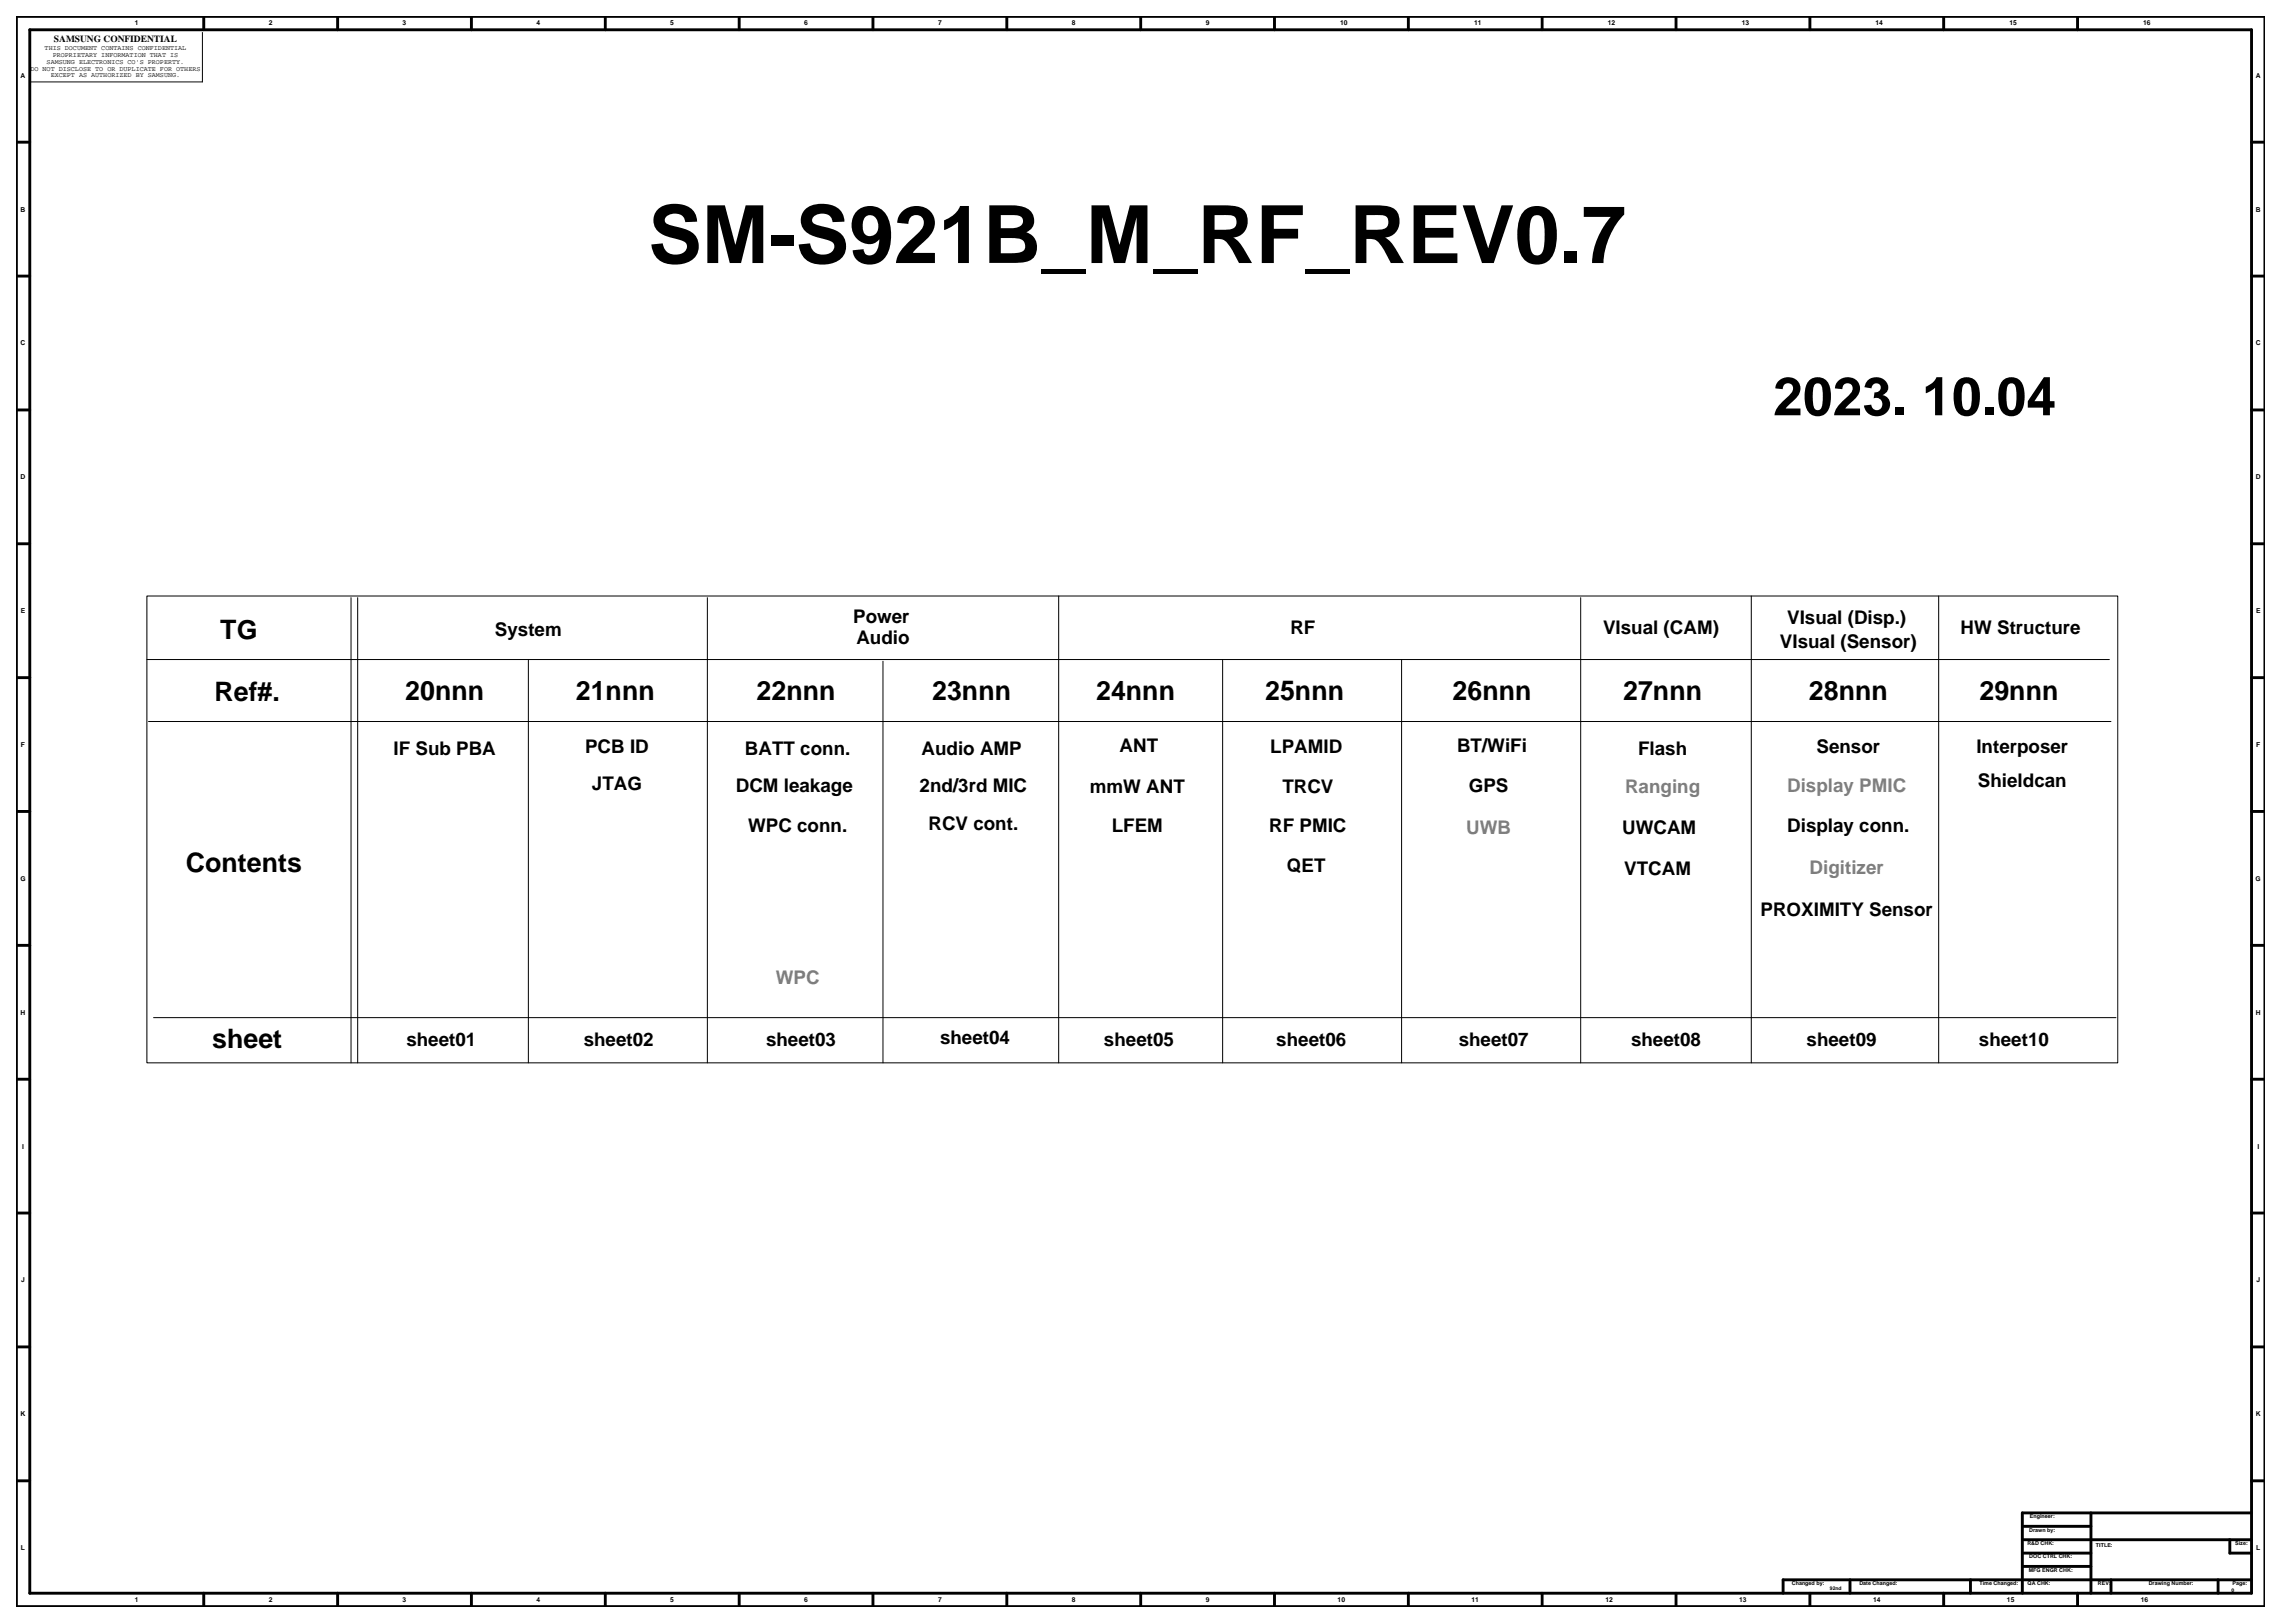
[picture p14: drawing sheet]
<svg xmlns="http://www.w3.org/2000/svg" width="420mm" height="297mm" viewBox="0 0 420 297" stroke-linecap="round" stroke-linejoin="round" font-family="sans-serif">
<defs><g id="words">
<text font-size="14.7" x="118.6" y="48.1">SM-S921B_M_RF_REV0.7</text>
<text font-size="9.8" x="324.5" y="76">2023. 10.04</text>
<g font-size="4.9">
<text x="40.3" y="117">TG</text>
<text x="39.2" y="128.3">Ref#.</text>
<text x="74.2" y="128">20nnn</text>
<text x="105.4" y="128">21nnn</text>
<text x="138.5" y="128">22nnn</text>
<text x="170.6" y="128">23nnn</text>
<text x="200.6" y="128">24nnn</text>
<text x="231.5" y="128">25nnn</text>
<text x="265.8" y="128">26nnn</text>
<text x="297.1" y="128">27nnn</text>
<text x="331" y="128">28nnn</text>
<text x="362.3" y="128">29nnn</text>
<text x="34" y="159.6">Contents</text>
<text x="38.8" y="191.7">sheet</text>
</g>
<g font-size="3.4">
<text x="156.1" y="114">Power</text>
<text x="90.6" y="116.4">System</text>
<text x="156.7" y="117.9">Audio</text>
<text x="236.2" y="116.1">RF</text>
<text x="293.4" y="116.1">VIsual (CAM)</text>
<text x="325.7" y="118.6">VIsual (Sensor)</text>
<text x="327.1" y="114.3">VIsual (Disp.)</text>
<text x="358.8" y="116.1">HW Structure</text>
<text x="107.1" y="137.8">PCB ID</text>
<text x="204.9" y="137.5">ANT</text>
<text x="232.5" y="137.8">LPAMID</text>
<text x="266.6" y="137.5">BT/WiFi</text>
<text x="332.4" y="137.8">Sensor</text>
<text x="361.7" y="137.8">Interposer</text>
<text x="72" y="138.1">IF Sub PBA</text>
<text x="136.3" y="138.1">BATT conn.</text>
<text x="168.6" y="138.1">Audio AMP</text>
<text x="299.8" y="138.1">Flash</text>
<text x="362" y="144">Shieldcan</text>
<text x="108.3" y="144.6">JTAG</text>
<text x="134.7" y="144.9">DCM leakage</text>
<text x="168.3" y="144.9">2nd/3rd MIC</text>
<text x="199.4" y="145.2">mmW ANT</text>
<text x="234.7" y="145.2">TRCV</text>
<text x="268.8" y="144.9">GPS</text>
<text x="136.9" y="152.2">WPC conn.</text>
<text x="169.9" y="151.9">RCV cont.</text>
<text x="203.5" y="152.2">LFEM</text>
<text x="232.3" y="152.2">RF PMIC</text>
<text x="296.9" y="152.5">UWCAM</text>
<text x="327.1" y="152.2">Display conn.</text>
<text x="235.5" y="159.6">QET</text>
<text x="297.2" y="160.2">VTCAM</text>
<text x="322.2" y="167.5">PROXIMITY Sensor</text>
<text x="74.4" y="191.4">sheet01</text>
<text x="106.8" y="191.4">sheet02</text>
<text x="140.2" y="191.4">sheet03</text>
<text x="172" y="191.1">sheet04</text>
<text x="202" y="191.4">sheet05</text>
<text x="233.6" y="191.4">sheet06</text>
<text x="266.9" y="191.4">sheet07</text>
<text x="298.5" y="191.4">sheet08</text>
<text x="330.6" y="191.4">sheet09</text>
<text x="362.2" y="191.4">sheet10</text>
</g>
<g font-size="3.4" fill="#7e7e7e">
<text x="297.4" y="145.2">Ranging</text>
<text x="327.1" y="144.9">Display PMIC</text>
<text x="268.3" y="152.5">UWB</text>
<text x="331.2" y="159.9">Digitizer</text>
<text x="142" y="180.1">WPC</text>
</g>
<text font-size="1.7" x="9.9" y="7.7">SAMSUNG CONFIDENTIAL</text>
<g font-size="1.2">
<text x="24.7" y="4.7">1</text>
<text x="49.2" y="4.7">2</text>
<text x="73.7" y="4.7">3</text>
<text x="98.2" y="4.7">4</text>
<text x="122.7" y="4.7">5</text>
<text x="147.2" y="4.7">6</text>
<text x="171.7" y="4.7">7</text>
<text x="196.2" y="4.7">8</text>
<text x="220.7" y="4.7">9</text>
<text x="245.3" y="4.7">10</text>
<text x="269.8" y="4.7">11</text>
<text x="294.3" y="4.7">12</text>
<text x="318.7" y="4.7">13</text>
<text x="343.2" y="4.7">14</text>
<text x="367.7" y="4.7">15</text>
<text x="392.2" y="4.7">16</text>
<text x="8.2" y="9.2">THIS DOCUMENT CONTAINS CONFIDENTIAL</text>
<text x="8.5" y="11.7">SAMSUNG ELECTRONICS CO'S PROPERTY.</text>
<text x="9.6" y="10.5">PROPRIETARY INFORMATION THAT IS</text>
<text x="3.8" y="14.2">A</text>
<text x="5.6" y="12.9">DO NOT DISCLOSE TO OR DUPLICATE FOR OTHERS</text>
<text x="9.3" y="14.1">EXCEPT AS AUTHORIZED BY SAMSUNG.</text>
<text x="412.8" y="14.2">A</text>
<text x="3.8" y="38.7">B</text>
<text x="412.8" y="38.7">B</text>
<text x="3.8" y="63.2">C</text>
<text x="412.8" y="63.2">C</text>
<text x="3.8" y="87.7">D</text>
<text x="412.8" y="87.7">D</text>
<text x="3.8" y="112.2">E</text>
<text x="412.9" y="112.2">E</text>
<text x="3.8" y="136.7">F</text>
<text x="412.9" y="136.7">F</text>
<text x="3.7" y="161.2">G</text>
<text x="412.8" y="161.2">G</text>
<text x="3.8" y="185.7">H</text>
<text x="412.8" y="185.7">H</text>
<text x="4" y="210.2">I</text>
<text x="413.1" y="210.2">I</text>
<text x="3.9" y="234.7">J</text>
<text x="412.9" y="234.7">J</text>
<text x="3.8" y="259.2">K</text>
<text x="412.8" y="259.2">K</text>
<text x="3.8" y="283.7">L</text>
<text x="412.9" y="283.7">L</text>
<text x="24.7" y="293.2">1</text>
<text x="49.2" y="293.2">2</text>
<text x="73.7" y="293.2">3</text>
<text x="98.2" y="293.2">4</text>
<text x="122.7" y="293.2">5</text>
<text x="147.2" y="293.2">6</text>
<text x="171.7" y="293.2">7</text>
<text x="196.2" y="293.2">8</text>
<text x="220.7" y="293.2">9</text>
<text x="244.8" y="293.2">10</text>
<text x="269.3" y="293.2">11</text>
<text x="293.8" y="293.2">12</text>
<text x="318.3" y="293.2">13</text>
<text x="342.8" y="293.2">14</text>
<text x="367.3" y="293.2">15</text>
<text x="391.8" y="293.2">16</text>
</g>
<g font-size="1">
<text x="371.4" y="280.2">Drawn by:</text>
<text x="371.5" y="277.8">Engineer:</text>
<text x="371" y="282.7">R&amp;D CHK:</text>
<text x="371.3" y="287.6">MFG ENGR CHK:</text>
<text x="371.4" y="285.2">DOC CTRL CHK:</text>
<text x="383.6" y="283">TITLE:</text>
<text x="409.1" y="282.7">Size:</text>
<text x="327.9" y="290.1">Changed by:</text>
<text x="340.3" y="290.1">Date Changed:</text>
<text x="362.2" y="290.1">Time Changed:</text>
<text x="371.1" y="290.1">QA CHK:</text>
<text x="383.9" y="290.1">REV:</text>
<text x="393.2" y="290.1">Drawing Number:</text>
<text x="408.6" y="290.1">Page:</text>
</g>
<g font-size=".9">
<text x="334.9" y="290.9">92nd</text>
<text x="408.4" y="291.2">0</text>
</g>
</g></defs>
<!-- layer: MFD Layer /idea/tmp/Extended-Print.ss7942.kim.sheet0.3.mfd -->
<g fill="none" stroke="#000" stroke-width=".53">
<path d="M3 3h411.5v291h-411.5zM5.5 5.5h406.5v286h-406.5zM37.3 3v2.5M61.8 3v2.5M86.3 3v2.5M110.8 3v2.5M135.3 3v2.5M159.8 3v2.5M184.3 3v2.5M208.8 3v2.5M233.2 3v2.5M257.7 3v2.5"/>
<path d="M282.2 3v2.5M306.7 3v2.5M331.2 3v2.5M355.7 3v2.5M380.2 3v2.5M3 26h2.5M412 26h2.5M3 50.5h2.5M412 50.5h2.5M3 75h2.5M412 75h2.5M3 99.5h2.5"/>
<path d="M412 99.5h2.5M3 124h2.5M412 124h2.5M3 148.5h2.5M412 148.5h2.5M3 173h2.5M412 173h2.5M3 197.5h2.5M412 197.5h2.5M3 222h2.5M412 222h2.5M3 246.5h2.5"/>
<path d="M412 246.5h2.5M3 271h2.5M370.1 279.3h12.6M382.7 276.8v14.7M412 271h2.5M412 276.8h-41.9v14.7M37.3 291.5v2.5M61.8 291.5v2.5M86.3 291.5v2.5M110.8 291.5v2.5M135.3 291.5v2.5M159.8 291.5v2.5"/>
<path d="M184.3 291.5v2.5M208.8 291.5v2.5M233.2 291.5v2.5M257.7 291.5v2.5M282.2 291.5v2.5M306.7 291.5v2.5M331.2 291.5v2.5M338.6 289.1v2.4M355.7 291.5v2.5M360.6 289.1v2.4M370.1 281.7h41.9M370.1 284.2h12.6"/>
<path d="M370.1 286.6h12.6M380.2 291.5v2.5M386.3 289.1v2.4M405.9 289.1v2.4M408.1 281.7v2.5h3.9M412 289.1h-85.7v2.4"/>
</g>
<g fill="none" stroke="#000" stroke-width=".18">
<path d="M37 5.9v9.1h-31.5M26.9 109.1h360.7v85.4h-360.7zM64.2 109.4v85.1M65.5 109.4v85.1M129.5 109.4v85.1M193.7 109.1v85.4M289.3 109.4v85.1M320.5 109.1v85.4M354.8 109.1v85.4M26.9 120.7h359.1M27.2 132h359.1M96.7 120.7v73.8"/>
<path d="M161.6 121v73.5M223.7 120.7v73.8M256.5 120.7v73.8M28.1 186.2h359.1"/>
</g>
<use href="#words"/>
</svg>
